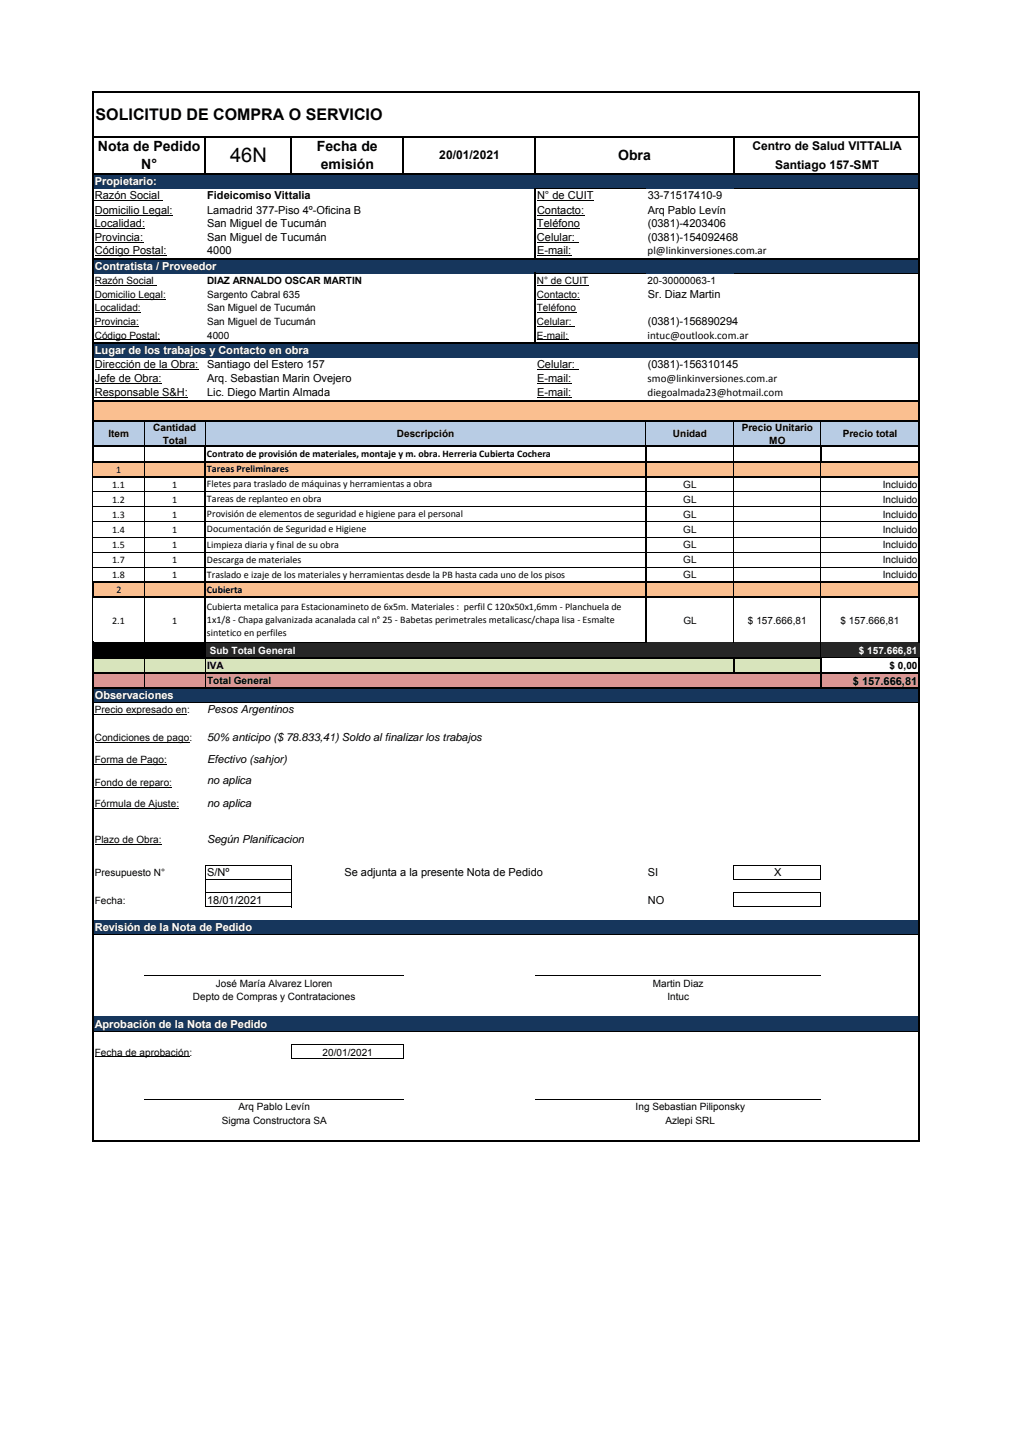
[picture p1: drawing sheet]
<svg xmlns="http://www.w3.org/2000/svg" width="210mm" height="297mm" viewBox="0 0 210 297" stroke-linecap="round" stroke-linejoin="round" font-family="sans-serif">
<defs><g id="words">
<text font-size="4.2" x="47.7" y="33.6">46N</text>
<text font-size="3.3" x="19.8" y="24.8">SOLICITUD DE COMPRA O SERVICIO</text>
<g font-size="2.9">
<text x="20.3" y="31.3">Nota de Pedido</text>
<text x="29.3" y="35">N°</text>
<text x="65.7" y="31.3">Fecha de</text>
<text x="66.5" y="35">emisión</text>
<text x="128.1" y="33.2">Obra</text>
</g>
<g font-size="2.5">
<text x="91.1" y="33">20/01/2021</text>
<text x="156" y="31.2">Centro de Salud VITTALIA</text>
<text x="160.7" y="35">Santiago 157-SMT</text>
</g>
<g font-size="2.3">
<text x="19.7" y="41.3">Razón Social</text>
<text x="42.9" y="41.3">Fideicomiso Vittalia</text>
<text x="111.3" y="41.3">N° de CUIT</text>
<text x="134.3" y="41.3">33-71517410-9</text>
<text x="19.7" y="44.3">Domicilio Legal:</text>
<text x="19.7" y="47.1">Localidad:</text>
<text x="42.9" y="44.3">Lamadrid 377-Piso 4º-Oficina B</text>
<text x="42.9" y="47.1">San Miguel de Tucumán</text>
<text x="111.3" y="47.1">Teléfono</text>
<text x="111.3" y="44.3">Contacto:</text>
<text x="134.3" y="44.3">Arq Pablo Levín</text>
<text x="134.3" y="47.1">(0381)-4203406</text>
<text x="19.7" y="52.8">Código Postal:</text>
<text x="19.7" y="50">Provincia:</text>
<text x="42.9" y="50">San Miguel de Tucumán</text>
<text x="42.9" y="52.8">4000</text>
<text x="111.3" y="50">Celular:</text>
<text x="111.3" y="52.8">E-mail:</text>
<text x="134.2" y="52.8">pl@linkinversiones.com.ar</text>
<text x="134.3" y="50">(0381)-154092468</text>
<text x="134.3" y="61.8">Sr. Diaz Martin</text>
<text x="134.2" y="70.2">intuc@outlook.com.ar</text>
<text x="134.3" y="67.4">(0381)-156890294</text>
<text x="19.7" y="76.4">Dirección de la Obra:</text>
<text x="42.9" y="76.4">Santiago del Estero 157</text>
<text x="111.3" y="76.4">Celular:</text>
<text x="134.3" y="76.4">(0381)-156310145</text>
<text x="19.7" y="79.2">Jefe de Obra:</text>
<text x="19.7" y="82.2">Responsable S&amp;H:</text>
<text x="42.9" y="82.2">Lic. Diego Martin Almada</text>
<text x="42.9" y="79.2">Arq. Sebastian Marin Ovejero</text>
<text x="111.3" y="79.2">E-mail:</text>
<text x="111.3" y="82.2">E-mail:</text>
<text x="134.2" y="79.2">smo@linkinversiones.com.ar</text>
<text x="134.2" y="82.2">diegoalmada23@hotmail.com</text>
<text x="176.8" y="142">$ 157.666,81</text>
<text x="42.9" y="148">Pesos Argentinos</text>
<text x="42.9" y="153.6">50% anticipo ($ 78.833,41) Soldo al finalizar los trabajos</text>
<text x="42.9" y="158.3">Efectivo (sahjor)</text>
<text x="42.9" y="167.5">no aplica</text>
<text x="42.9" y="162.7">no aplica</text>
<text x="42.9" y="174.8">Según Planificacion</text>
<text x="42.9" y="181.8">S/Nº</text>
<text x="71.4" y="181.8">Se adjunta a la presente Nota de Pedido</text>
<text x="134.3" y="181.8">SI</text>
<text x="160.4" y="181.8">X</text>
<text x="42.9" y="187.5">18/01/2021</text>
<text x="134.3" y="187.5">NO</text>
</g>
<g font-size="2.3" fill="#fff">
<text x="19.7" y="38.3">Propietario:</text>
<text x="19.7" y="55.9">Contratista / Proveedor</text>
<text x="19.7" y="73.4">Lugar de los trabajos y Contacto en obra</text>
<text x="19.7" y="145">Observaciones</text>
<text x="19.7" y="193.1">Revisión de la Nota de Pedido</text>
<text x="19.7" y="213.1">Aprobación de la Nota de Pedido</text>
</g>
<g font-size="2.1">
<text x="19.6" y="58.9">Razón Social</text>
<text x="42.9" y="58.9">DIAZ ARNALDO OSCAR MARTIN</text>
<text x="111.3" y="58.9">N° de CUIT</text>
<text x="134.2" y="58.9">20-30000063-1</text>
<text x="19.6" y="61.8">Domicilio Legal:</text>
<text x="19.6" y="64.6">Localidad:</text>
<text x="42.9" y="61.8">Sargento Cabral 635</text>
<text x="42.9" y="64.6">San Miguel de Tucumán</text>
<text x="111.3" y="64.6">Teléfono</text>
<text x="111.3" y="61.8">Contacto:</text>
<text x="19.6" y="67.4">Provincia:</text>
<text x="19.6" y="70.2">Código Postal:</text>
<text x="42.9" y="67.4">San Miguel de Tucumán</text>
<text x="42.9" y="70.2">4000</text>
<text x="111.3" y="70.2">E-mail:</text>
<text x="111.3" y="67.4">Celular:</text>
<text x="31.8" y="89.4">Cantidad</text>
<text x="153.8" y="89.4">Precio Unitario</text>
<text x="22.5" y="90.7">Item</text>
<text x="33.7" y="92">Total</text>
<text x="42.9" y="94.7">Contrato de provisión de materiales, montaje y m. obra. Herreria Cubierta Cochera</text>
<text x="82.3" y="90.6">Descripción</text>
<text x="139.5" y="90.7">Unidad</text>
<text x="159.5" y="92">MO</text>
<text x="174.7" y="90.7">Precio total</text>
<text x="23.3" y="101.2">1.1</text>
<text x="24.1" y="98">1</text>
<text x="35.7" y="101.2">1</text>
<text x="42.9" y="97.9">Tareas Preliminares</text>
<text x="42.9" y="101">Fletes para traslado de máquinas y herramientas a obra</text>
<text x="141.6" y="101.2">GL</text>
<text x="183" y="101.2">Incluido</text>
<text x="23.3" y="104.3">1.2</text>
<text x="23.3" y="107.4">1.3</text>
<text x="35.7" y="104.3">1</text>
<text x="35.7" y="107.4">1</text>
<text x="42.9" y="107.3">Provisión de elementos de seguridad e higiene para el personal</text>
<text x="42.9" y="104.2">Tareas de replanteo en obra</text>
<text x="141.6" y="104.3">GL</text>
<text x="141.6" y="107.4">GL</text>
<text x="183" y="104.3">Incluido</text>
<text x="183" y="107.4">Incluido</text>
<text x="23.3" y="110.6">1.4</text>
<text x="23.3" y="113.7">1.5</text>
<text x="35.7" y="110.6">1</text>
<text x="35.7" y="113.7">1</text>
<text x="42.9" y="110.4">Documentación de Seguridad e Higiene</text>
<text x="42.9" y="113.6">Limpieza diaria y final de su obra</text>
<text x="141.6" y="110.6">GL</text>
<text x="141.6" y="113.7">GL</text>
<text x="183" y="110.6">Incluido</text>
<text x="183" y="113.7">Incluido</text>
<text x="23.3" y="116.8">1.7</text>
<text x="23.3" y="120">1.8</text>
<text x="35.7" y="116.8">1</text>
<text x="35.7" y="120">1</text>
<text x="42.9" y="119.8">Traslado e izaje de los materiales y herramientas desde la PB hasta cada uno de los pisos</text>
<text x="42.9" y="116.7">Descarga de materiales</text>
<text x="141.6" y="116.8">GL</text>
<text x="141.6" y="120">GL</text>
<text x="183" y="116.8">Incluido</text>
<text x="183" y="120">Incluido</text>
<text x="24.1" y="123.1">2</text>
<text x="42.9" y="123">Cubierta</text>
<text x="23.3" y="129.3">2.1</text>
<text x="35.7" y="129.3">1</text>
<text x="42.9" y="132">sintetico en perfiles</text>
<text x="42.9" y="129.2">1x1/8 ‐ Chapa galvanizada acanalada cal n° 25 ‐ Babetas perimetrales metalicasc/chapa lisa ‐ Esmalte</text>
<text x="42.9" y="126.5">Cubierta metalica para Estacionamineto de 6x5m. Materiales : perfil C 120x50x1,6mm ‐ Planchuela de</text>
<text x="141.7" y="129.3">GL</text>
<text x="155" y="129.3">$ 157.666,81</text>
<text x="174.2" y="129.3">$ 157.666,81</text>
<text x="42.9" y="138.8">IVA</text>
<text x="42.9" y="141.9">Total General</text>
<text x="184.4" y="138.8">$ 0,00</text>
<text x="19.6" y="148">Precio expresado en:</text>
<text x="19.6" y="153.6">Condiciones de pago:</text>
<text x="19.6" y="158.3">Forma de Pago:</text>
<text x="19.6" y="167.5">Fórmula de Ajuste:</text>
<text x="19.6" y="163">Fondo de reparo:</text>
<text x="19.6" y="174.8">Plazo de Obra:</text>
<text x="19.6" y="181.8">Presupuesto N°</text>
<text x="19.6" y="187.5">Fecha:</text>
<text x="40" y="207.5">Depto de Compras y Contrataciones</text>
<text x="44.8" y="204.6">José María Alvarez Lloren</text>
<text x="135.3" y="204.6">Martin Diaz</text>
<text x="138.3" y="207.5">Intuc</text>
<text x="19.6" y="218.9">Fecha de aprobación:</text>
<text x="66.8" y="219">20/01/2021</text>
<text x="46" y="233.2">Sigma Constructora SA</text>
<text x="49.4" y="230.3">Arq Pablo Levín</text>
<text x="131.8" y="230.3">Ing Sebastian Piliponsky</text>
<text x="137.9" y="233.2">Azlepi SRL</text>
</g>
<g font-size="2.1" fill="#fff">
<text x="43.5" y="135.6">Sub Total General</text>
<text x="178" y="135.7">$ 157.666,81</text>
</g>
</g></defs>
<g fill="#16365c">
<path d="M19.3 36.1h171.3v3h-171.3z"/>
<path d="M19.3 53.7h171.3v3h-171.3z"/>
<path d="M19.3 71.1h171.3v3h-171.3z"/>
</g>
<path d="M19.3 83.1h171.3v4.3h-171.3z" fill="#fabf90"/>
<path d="M19.3 87.4h171.3v5.1h-171.3z" fill="#b8cce4"/>
<g fill="#fff">
<path d="M19.3 92.5h23.2v3.3h-23.2z"/>
<path d="M133.8 92.5h56.8v3.3h-56.8z"/>
</g>
<path d="M19.3 95.7h171.3v3.2h-171.3z" fill="#fabf90"/>
<g fill="#fff">
<path d="M19.3 98.9h23.2v21.9h-23.2z"/>
<path d="M133.8 98.9h56.8v21.9h-56.8z"/>
</g>
<path d="M19.3 120.8h171.3v3.2h-171.3z" fill="#fabf90"/>
<g fill="#fff">
<path d="M19.3 123.9h23.2v9.4h-23.2z"/>
<path d="M133.8 123.9h56.8v9.4h-56.8z"/>
</g>
<path d="M19.3 133.3h23.2v3.2h-23.2z" fill="#000"/>
<path d="M42.5 133.3h148.1v3.2h-148.1z" fill="#262626"/>
<path d="M19.3 136.5h150.8v3.1h-150.8z" fill="#d8e4bc"/>
<path d="M170.1 136.5h20.5v3.1h-20.5z" fill="#fff"/>
<path d="M19.3 139.6h171.3v3.1h-171.3z" fill="#da9694"/>
<g fill="#16365c">
<path d="M19.3 142.7h171.3v3h-171.3z"/>
<path d="M19.3 190.9h171.3v3h-171.3z"/>
<path d="M19.3 210.9h171.3v3h-171.3z"/>
</g>
<g fill="none" stroke="#000" stroke-width=".21">
<path d="M111.1 39.1h22.8M152.1 39.1h38.3M19.6 59.2h12.9M19.7 41.6h14.1M19.7 44.6h16.1M19.7 47.5h10.4M19.7 50.3h10M19.7 53.1h14.8M111.1 56.7h22.8M111.3 59.2h10.6M111.3 41.6h11.7M111.3 44.6h9.8"/>
<path d="M111.3 47.5h8.9M111.3 50.3h8.5M111.3 53.1h7.1M152.1 56.7h38.3M19.6 62.1h14.8M19.6 64.9h9.6M19.6 67.7h9.2M19.6 70.5h13.6M19.7 76.7h21.4M19.7 79.5h13.8M111.3 62.1h8.9M111.3 64.9h8.1"/>
<path d="M111.3 67.7h7.8M111.3 70.5h6.5M111.3 76.7h8.5M111.3 79.5h7.1M19.3 95.9v2.8M19.3 99.1v21.5M19.7 82.5h19.3M29.9 87.6v4.7M29.9 92.6v2.9M29.9 95.9v2.8M29.9 99.1v21.5M42.5 87.6v4.7"/>
<path d="M111.3 82.5h7.1M133.8 87.6v4.7M152.1 87.6v4.7M152.1 92.6v2.9M152.1 95.9v2.8M152.1 99.1v21.5M170.1 87.6v4.7M170.1 95.9v2.8M170.1 99.1v21.5M19.3 102h23M19.3 105.1h23M19.3 108.3h23"/>
<path d="M19.3 111.4h23M19.3 114.5h23M19.3 117.7h23M42.7 102h90.9M42.7 105.1h90.9M42.7 108.3h90.9M42.7 111.4h90.9M42.7 114.5h90.9M42.7 117.7h90.9M134 102h56.4M134 105.1h56.4M134 108.3h56.4"/>
<path d="M134 111.4h56.4M134 114.5h56.4M134 117.7h56.4M19.3 124.1v9M29.9 121v2.7M29.9 124.1v9M29.9 133.5v2.8M29.9 136.7v2.7M29.9 139.8v2.7M42.5 133.5v2.8M42.5 136.7v2.7M42.5 139.8v2.7"/>
<path d="M42.7 133.3h90.9M152.1 121v2.7M152.1 124.1v9.2M170.1 121v2.7M170.1 124.1v12.2M170.3 136.5h20.1M19.4 145.7h171M19.6 153.9h19.7M19.6 148.3h19.2M19.6 158.5h15M19.6 167.8h17.5M19.6 163.3h16.1"/>
<path d="M19.6 175.1h13.9M42.5 179.5v8.7M42.6 179.5h17.8M60.3 179.6v8.6M152.1 179.5v3M152.2 179.5h18M170.1 179.6v2.9M19.4 193.9h171M42.6 182.4h17.8M42.6 185.2h17.8M42.6 188.1h17.8M152.1 185.1v3.1"/>
<path d="M152.2 182.4h18M152.2 185.2h18M152.2 188.1h18M170.1 185.3v2.9M19.4 213.9h171M19.6 219.2h19.7M29.9 202.4h53.7M60.3 216.6v3M60.4 216.7h23.3M60.4 219.6h23.3M83.6 216.8v2.8M110.9 202.4h59.2"/>
<path d="M29.9 228.1h53.7M110.9 228.1h59.2"/>
</g>
<g fill="none" stroke="#000" stroke-width=".38">
<path d="M19.2 19v76.9M190.5 19.3v114M19.4 28.3h171.3M19.4 36.1h171.3M42.5 28.5v7.8M60.3 28.5v7.8M83.6 28.5v7.8M110.9 28.5v7.8M110.9 39v14.9M152.1 28.5v7.8M19.4 53.7h171.3M110.9 56.6v14.7"/>
<path d="M19.4 71.1h171.3M19.2 98.9h171.5M19.4 83.1h171.3M19.4 87.4h171.3M19.4 92.5h171.3M19.4 95.7h171.3M42.5 92.6v40.9M133.8 92.6v40.8M170.1 92.6v3.3M19.2 120.6v3.5M19.2 133.1v103.8M19.4 133.3h23.3"/>
<path d="M19.4 136.5h150.9M19.4 120.8h171.3M19.4 123.9h171.3M19.4 139.6h171.3M152.1 136.7v3.1M170.1 136.7v6.2M190.5 136.4v100.5M19.4 142.7h171.3M19.4 236.7h171.3"/>
</g>
<path d="M19.4 19.1h171.3" fill="none" stroke="#000" stroke-width=".28"/>
<use href="#words"/>
</svg>
